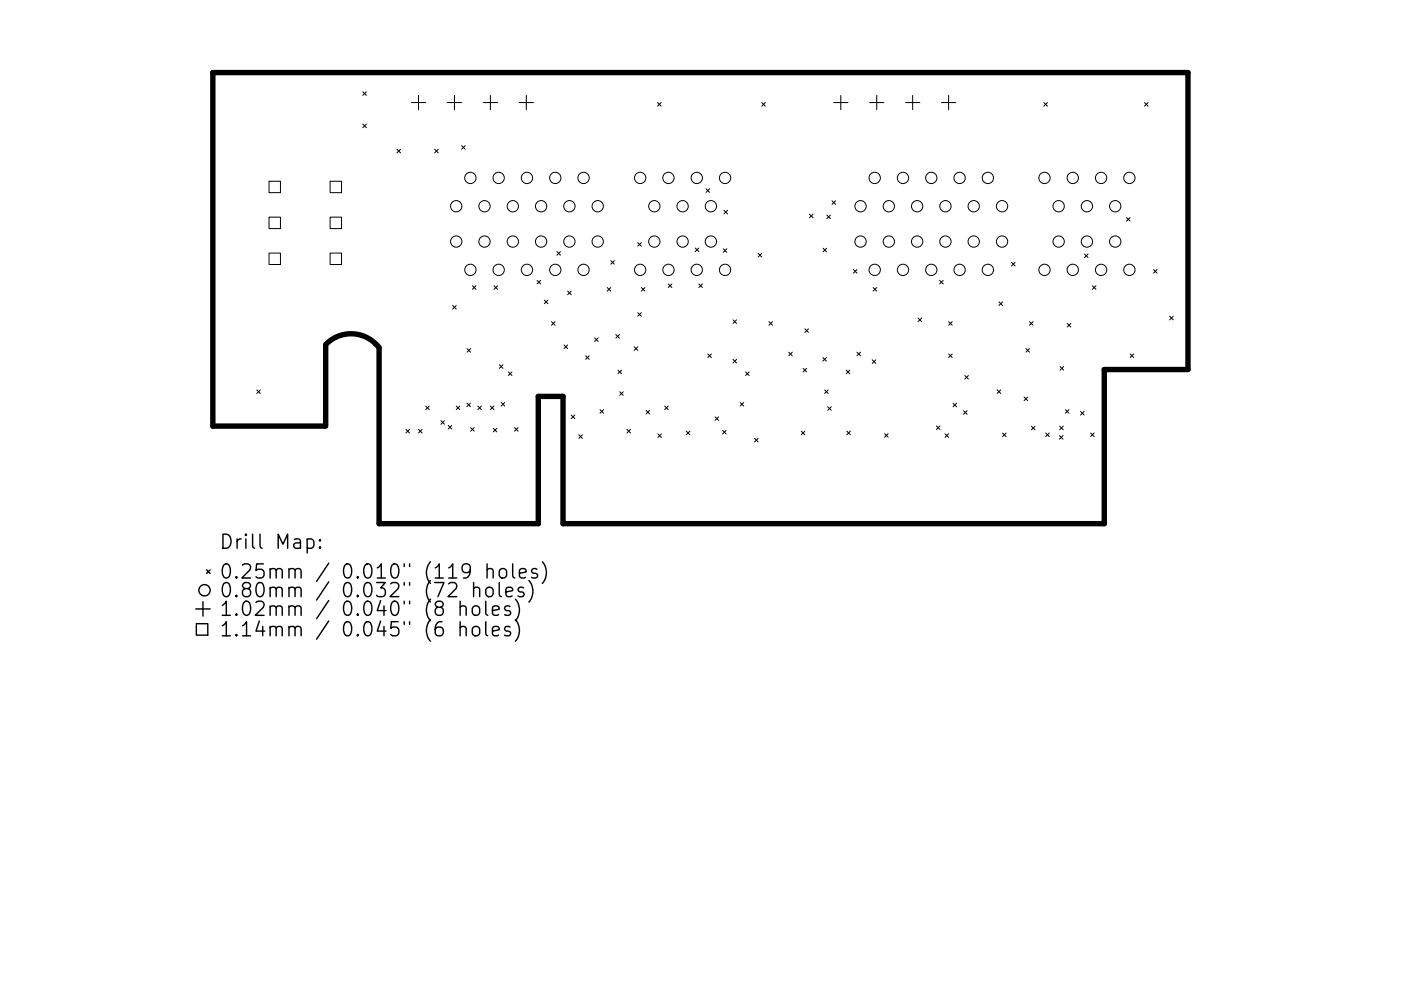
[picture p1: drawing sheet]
<svg xmlns="http://www.w3.org/2000/svg" width="297mm" height="210mm" viewBox="0 0 297 210" stroke-linecap="round" stroke-linejoin="round" font-family="sans-serif">
<defs><g id="words">
<g font-size="4.2">
<text x="46.6" y="116.5">Drill Map:</text>
<text x="46.6" y="122.8">0.25mm / 0.010&quot; (119 holes)</text>
<text x="46.6" y="126.7">0.80mm / 0.032&quot; (72 holes)</text>
<text x="46.6" y="130.7">1.02mm / 0.040&quot; (8 holes)</text>
<text x="46.6" y="135">1.14mm / 0.045&quot; (6 holes)</text>
</g>
</g></defs>
<path d="M69.1 73.1v17.3M69.2 73a7.4 7.4 0 0 1 10.6 .1M79.6 72.9l.8 .8M80.4 73.8v37.3h33.7v-27h5.3v27h114.7v-32.7h17.8v-63h-206.8v75h23.8" fill="none" stroke="#000" stroke-width="1.1"/>
<g fill="none" stroke="#000" stroke-width=".21">
<path d="M76.9 19.5l.8 .7M77.7 19.5l-.8 .7M57 38.5h2.5v2.4h-2.5zM70 38.5h2.4v2.4h-2.4zM76.9 26.3l.8 .8M77.7 26.3l-.8 .8M84.2 31.7l.7 .7M84.9 31.7l-.7 .7M87.2 21.8h3.1M88.7 20.2v3.1M92.2 31.7l.7 .7M92.9 31.7l-.7 .7"/>
<path d="M94.8 21.8h3.1M96.4 20.2v3.1M97.9 30.9l.7 .8M98.6 30.9l-.7 .8M102.4 21.8h3.1M104 20.2v3.1M110.1 21.8h3M111.6 20.2v3.1M139.4 21.8l.8 .7M140.2 21.8l-.8 .7M161.5 21.8l.8 .7M162.3 21.8l-.8 .7"/>
<path d="M176.7 21.8h3.1M178.3 20.2v3.1M184.4 21.8h3M185.9 20.2v3.1M192 21.8h3M193.5 20.2v3.1M199.6 21.8h3M201.1 20.2v3.1M221.3 21.8l.8 .7M222.1 21.8l-.8 .7M242.7 21.8l.7 .7M243.4 21.8l-.7 .7"/>
<path d="M57 46.1h2.5v2.4h-2.5zM57 53.7h2.5v2.4h-2.5zM70 46.1h2.4v2.4h-2.4zM70 53.7h2.4v2.4h-2.4zM113.9 59.5l.7 .7M114.6 59.5l-.7 .7M118.1 53.4l.7 .7M118.8 53.4l-.7 .7M129.5 55.3l.8 .8M130.3 55.3l-.8 .8M135.2 51.5l.8 .7M136 51.5l-.8 .7"/>
<path d="M147.4 52.6l.8 .8M148.2 52.6l-.8 .8M149.7 40l.8 .8M150.5 40l-.8 .8M153.3 52.8l.8 .7M153.5 44.6l.8 .8M154.1 52.8l-.8 .7M154.3 44.6l-.8 .8M160.7 53.8l.8 .7M161.5 53.8l-.8 .7M171.6 45.4l.8 .8M172.4 45.4l-.8 .8"/>
<path d="M174.5 52.7l.8 .7M175.3 52.7l-.8 .7M175.3 45.6l.8 .8M176.1 45.6l-.8 .8M176.4 42.6l.8 .8M177.2 42.6l-.8 .8M180.9 57.2l.8 .8M181.7 57.2l-.8 .8M199.2 59.5l.8 .7M200 59.5l-.8 .7M214.5 55.7l.7 .7M215.2 55.7l-.7 .7"/>
<path d="M229.9 53.9l.8 .7M230.7 53.9l-.8 .7M238.8 46.1l.8 .8M239.6 46.1l-.8 .8M244.6 57.2l.7 .8M245.3 57.2l-.7 .8M96 64.8l.7 .8M96.7 64.8l-.7 .8M99 74l.8 .7M99.8 74l-.8 .7M100.2 60.6l.7 .8M100.9 60.6l-.7 .8"/>
<path d="M104.7 60.6l.8 .8M105.5 60.6l-.8 .8M105.9 77.4l.7 .7M106.6 77.4l-.7 .7M107.8 78.9l.7 .8M108.5 78.9l-.7 .8M115.4 63.7l.8 .7M116.2 63.7l-.8 .7M116.9 68.2l.8 .8M117.7 68.2l-.8 .8M119.6 73.2l.8 .8M120.4 73.2l-.8 .8"/>
<path d="M120.4 61.8l.7 .7M121.1 61.8l-.7 .7M124.2 75.5l.7 .7M124.9 75.5l-.7 .7M126.1 71.7l.7 .7M126.8 71.7l-.7 .7M128.7 61l.8 .8M129.5 61l-.8 .8M130.6 71l.7 .7M131 78.5l.8 .8M131.3 71l-.7 .7M131.8 78.5l-.8 .8"/>
<path d="M134.5 73.6l.7 .7M135.2 73.6l-.7 .7M135.2 66.3l.8 .8M136 66.3l-.8 .8M136 61l.7 .8M136.7 61l-.7 .8M141.7 60.2l.8 .8M142.5 60.2l-.8 .8M148.2 60.2l.7 .8M148.9 60.2l-.7 .8M150.1 75.1l.7 .8M150.8 75.1l-.7 .8"/>
<path d="M155.4 67.9l.8 .7M155.4 76.2l.8 .8M156.2 67.9l-.8 .7M156.2 76.2l-.8 .8M158.1 78.9l.7 .8M158.8 78.9l-.7 .8M163 68.2l.8 .8M163.8 68.2l-.8 .8M167.2 74.7l.8 .8M168 74.7l-.8 .8M170.3 78.1l.7 .8M170.6 69.8l.8 .7"/>
<path d="M171 78.1l-.7 .8M171.4 69.8l-.8 .7M174.5 75.9l.7 .7M175.2 75.9l-.7 .7M179.4 78.5l.8 .8M180.2 78.5l-.8 .8M181.7 74.7l.8 .8M182.5 74.7l-.8 .8M184.9 76.3l.8 .8M185.1 61l.8 .8M185.7 76.3l-.8 .8M185.9 61l-.8 .8"/>
<path d="M194.6 67.5l.8 .7M195.4 67.5l-.8 .7M201.1 68.2l.8 .8M201.1 75.1l.8 .8M201.9 68.2l-.8 .8M201.9 75.1l-.8 .8M204.6 79.7l.7 .7M205.3 79.7l-.7 .7M211.8 64.1l.8 .7M212.6 64.1l-.8 .7M217.5 74l.8 .7M218.3 74l-.8 .7"/>
<path d="M218.3 68.2l.7 .8M219 68.2l-.7 .8M224.7 77.8l.8 .7M225.5 77.8l-.8 .7M226.3 68.6l.7 .8M227 68.6l-.7 .8M231.6 60.6l.8 .8M232.4 60.6l-.8 .8M239.6 75.1l.8 .8M240.4 75.1l-.8 .8M248 67.1l.8 .8M248.8 67.1l-.8 .8"/>
<path d="M54.4 82.7l.8 .8M55.2 82.7l-.8 .8M86.1 91.1l.7 .8M86.8 91.1l-.7 .8M88.7 91.1l.8 .8M89.5 91.1l-.8 .8M90.3 86.1l.7 .8M91 86.1l-.7 .8M93.5 89.2l.7 .8M94.2 89.2l-.7 .8M95 90.3l.8 .7M95.8 90.3l-.8 .7"/>
<path d="M96.7 86.1l.8 .8M97.5 86.1l-.8 .8M99 85.5l.7 .8M99.7 85.5l-.7 .8M99.8 90.7l.7 .8M100.5 90.7l-.7 .8M101.3 86.1l.8 .8M102.1 86.1l-.8 .8M104 86.1l.7 .8M104.6 90.9l.7 .7M104.7 86.1l-.7 .8M105.3 90.9l-.7 .7"/>
<path d="M106.3 85.4l.7 .7M107 85.4l-.7 .7M109.1 90.7l.8 .8M109.9 90.7l-.8 .8M121.1 88.1l.8 .7M121.9 88.1l-.8 .7M122.7 92.2l.8 .8M123.5 92.2l-.8 .8M127.2 86.9l.8 .8M128 86.9l-.8 .8M131.4 83.1l.7 .8M132.1 83.1l-.7 .8"/>
<path d="M132.9 91.1l.8 .8M133.7 91.1l-.8 .8M137 87.1l.7 .7M137.7 87.1l-.7 .7M139.5 92l.7 .8M140.2 92l-.7 .8M140.9 86.1l.8 .8M141.7 86.1l-.8 .8M145.5 91.5l.8 .7M146.3 91.5l-.8 .7M151.6 88.4l.8 .8M152.4 88.4l-.8 .8"/>
<path d="M153.2 91.3l.8 .8M154 91.3l-.8 .8M156.9 85.4l.8 .7M157.7 85.4l-.8 .7M160 93l.7 .8M160.7 93l-.7 .8M169.9 91.5l.7 .7M170.6 91.5l-.7 .7M174.8 82.7l.8 .8M175.5 86.3l.7 .8M175.6 82.7l-.8 .8M176.2 86.3l-.7 .8"/>
<path d="M179.5 91.5l.8 .7M180.3 91.5l-.8 .7M187.5 92l.8 .8M188.3 92l-.8 .8M198.5 90.4l.8 .7M199.3 90.4l-.8 .7M200.4 92l.7 .8M201.1 92l-.7 .8M202.1 85.6l.7 .7M202.8 85.6l-.7 .7M204.3 87.1l.7 .8M205 87.1l-.7 .8"/>
<path d="M211.4 82.7l.8 .8M212.2 82.7l-.8 .8M212.6 91.9l.7 .7M213.3 91.9l-.7 .7M217.1 84.2l.8 .8M217.9 84.2l-.8 .8M218.7 90.4l.7 .8M219.4 90.4l-.7 .8M221.7 91.9l.8 .7M222.5 91.9l-.8 .7M224.6 92.4l.8 .8M224.7 90.4l.7 .8"/>
<path d="M225.4 92.4l-.8 .8M225.4 90.4l-.7 .8M225.9 86.9l.8 .8M226.7 86.9l-.8 .8M229.1 87.3l.8 .8M229.9 87.3l-.8 .8M231.2 91.9l.8 .7M232 91.9l-.8 .7"/>
<circle cx="99.7" cy="37.7" r="1.2"/>
<circle cx="105.7" cy="37.7" r="1.2"/>
<circle cx="111.7" cy="37.7" r="1.2"/>
<circle cx="117.7" cy="37.7" r="1.2"/>
<circle cx="123.7" cy="37.7" r="1.2"/>
<circle cx="135.7" cy="37.7" r="1.2"/>
<circle cx="141.7" cy="37.7" r="1.2"/>
<circle cx="147.7" cy="37.7" r="1.2"/>
<circle cx="153.7" cy="37.7" r="1.2"/>
<circle cx="185.5" cy="37.7" r="1.2"/>
<circle cx="191.5" cy="37.7" r="1.2"/>
<circle cx="197.4" cy="37.7" r="1.2"/>
<circle cx="203.5" cy="37.7" r="1.2"/>
<circle cx="209.5" cy="37.7" r="1.2"/>
<circle cx="221.5" cy="37.7" r="1.2"/>
<circle cx="227.4" cy="37.7" r="1.2"/>
<circle cx="233.5" cy="37.7" r="1.2"/>
<circle cx="239.5" cy="37.7" r="1.2"/>
<circle cx="96.7" cy="51.3" r="1.2"/>
<circle cx="96.7" cy="43.8" r="1.2"/>
<circle cx="99.7" cy="57.3" r="1.2"/>
<circle cx="102.7" cy="51.3" r="1.2"/>
<circle cx="102.7" cy="43.8" r="1.2"/>
<circle cx="105.7" cy="57.3" r="1.2"/>
<circle cx="108.7" cy="51.3" r="1.2"/>
<circle cx="108.7" cy="43.8" r="1.2"/>
<circle cx="111.7" cy="57.3" r="1.2"/>
<circle cx="114.7" cy="51.3" r="1.2"/>
<circle cx="114.7" cy="43.8" r="1.2"/>
<circle cx="117.7" cy="57.3" r="1.2"/>
<circle cx="120.7" cy="51.3" r="1.2"/>
<circle cx="120.7" cy="43.8" r="1.2"/>
<circle cx="123.7" cy="57.3" r="1.2"/>
<circle cx="126.7" cy="51.3" r="1.2"/>
<circle cx="126.7" cy="43.8" r="1.2"/>
<circle cx="135.7" cy="57.3" r="1.2"/>
<circle cx="138.7" cy="51.3" r="1.2"/>
<circle cx="138.7" cy="43.8" r="1.2"/>
<circle cx="141.7" cy="57.3" r="1.2"/>
<circle cx="144.7" cy="51.3" r="1.2"/>
<circle cx="144.7" cy="43.8" r="1.2"/>
<circle cx="147.7" cy="57.3" r="1.2"/>
<circle cx="150.7" cy="51.3" r="1.2"/>
<circle cx="150.7" cy="43.8" r="1.2"/>
<circle cx="153.7" cy="57.3" r="1.2"/>
<circle cx="182.5" cy="51.3" r="1.2"/>
<circle cx="182.5" cy="43.8" r="1.2"/>
<circle cx="185.5" cy="57.3" r="1.2"/>
<circle cx="188.4" cy="51.3" r="1.2"/>
<circle cx="188.4" cy="43.8" r="1.2"/>
<circle cx="191.5" cy="57.3" r="1.2"/>
<circle cx="194.5" cy="51.3" r="1.2"/>
<circle cx="194.5" cy="43.8" r="1.2"/>
<circle cx="197.4" cy="57.3" r="1.2"/>
<circle cx="200.5" cy="51.3" r="1.2"/>
<circle cx="200.5" cy="43.8" r="1.2"/>
<circle cx="203.5" cy="57.3" r="1.2"/>
<circle cx="206.4" cy="51.3" r="1.2"/>
<circle cx="206.4" cy="43.8" r="1.2"/>
<circle cx="209.5" cy="57.3" r="1.2"/>
<circle cx="212.5" cy="51.3" r="1.2"/>
<circle cx="212.5" cy="43.8" r="1.2"/>
<circle cx="221.5" cy="57.3" r="1.2"/>
<circle cx="224.5" cy="51.3" r="1.2"/>
<circle cx="224.5" cy="43.8" r="1.2"/>
<circle cx="227.4" cy="57.3" r="1.2"/>
<circle cx="230.5" cy="51.3" r="1.2"/>
<circle cx="230.5" cy="43.8" r="1.2"/>
<circle cx="233.5" cy="57.3" r="1.2"/>
<circle cx="236.4" cy="51.3" r="1.2"/>
<circle cx="236.4" cy="43.8" r="1.2"/>
<circle cx="239.5" cy="57.3" r="1.2"/>
</g>
<g fill="none" stroke="#000" stroke-width=".3">
<path d="M65.1 114.5l.9-.2 .6 .6v.9l-.3 .4-.3 .1-.9-.1M67.8 116l.2 .2-.2 .1-.1-.1 .1-.2v.3M67.8 114.5l.2 .1-.2 .2-.1-.2 .1-.1v.3M103.3 119.6v3M108.7 119.6v2.6l.4 .4M115 119.2a3.4 3.4 0 0 1 0 4.6M41.5 129.2h3.1M41.6 132.3h2.5v2.5h-2.5zM43 127.7v3M43.8 120.9l.8 .8M44.6 120.9l-.8 .8M97.6 128.8a.74 .74 0 0 1 1.2 .2v1.6"/>
<path d="M97.6 133.2a.75 .75 0 0 1 1.2 .1v1.6M97.6 127.6v3M97.6 131.9v3M100.3 128.8a.81 .81 0 0 1 .8-.3 .81 .81 0 0 1 .6 .6v.9a.81 .81 0 0 1-.8 .6 .81 .81 0 0 1-.8-.6v-.9zM100.4 124.9a.75 .75 0 0 1 1.3 .1v1.6M100.4 133a.81 .81 0 0 1 1.3 .5v.8a.81 .81 0 0 1-.8 .6 .81 .81 0 0 1-.8-.6v-.8zM100.4 123.6v3M103 127.6v2.5l.4 .5M103 131.9v2.6l.4 .4M103.1 124.9a.81 .81 0 0 1 .8-.3 .81 .81 0 0 1 .7 .6v.8a.81 .81 0 0 1-.8 .6 .81 .81 0 0 1-.8-.6v-.8zM103.3 120.9a.74 .74 0 0 1 1.3 .2v1.5M104.4 129.6l1.4-.3-.1-.6-.9-.1-.4 .4v1.1l.2 .3 .2 .2 .9-.2"/>
<path d="M104.4 133.9l1.4-.3-.1-.6-.9-.1-.4 .4v1.2l.2 .3 .2 .1 .9-.1M105.8 123.6v2.6l.5 .4M106 120.9a.81 .81 0 0 1 .8-.3 .81 .81 0 0 1 .6 .6v.9a.81 .81 0 0 1-.8 .6 .81 .81 0 0 1-.8-.6v-.9zM107.3 125.6l1.4-.3-.1-.6-.9-.1-.4 .4v1.2l.1 .2 .3 .2 .9-.2M108.1 128.7l-.7-.1-.4 .4 .1 .4 1 .3 .2 .3-.2 .4-.3 .2-.8-.2M108.1 133l-.7-.1-.4 .4 .1 .5 1 .2 .2 .3-.2 .5-.3 .1-.8-.1M109.3 127.1a3.4 3.4 0 0 1 0 4.6M109.3 131.5a3.4 3.4 0 0 1 0 4.5M110.1 121.6l1.5-.3-.2-.5-.8-.2-.5 .5v1.1l.2 .3 .3 .1 .8-.1M111 124.7l-.7-.1-.5 .4 .2 .4 1 .3 .1 .3-.1 .4-.3 .2-.9-.2M112.1 123.2a3.4 3.4 0 0 1 0 4.5M113.8 120.8l-.7-.2-.4 .5 .1 .4 1 .3 .2 .3-.2 .4-.2 .1-.9-.1"/>
<circle cx="43.4" cy="125.2" r="1.2"/>
</g>
<use href="#words"/>
</svg>
